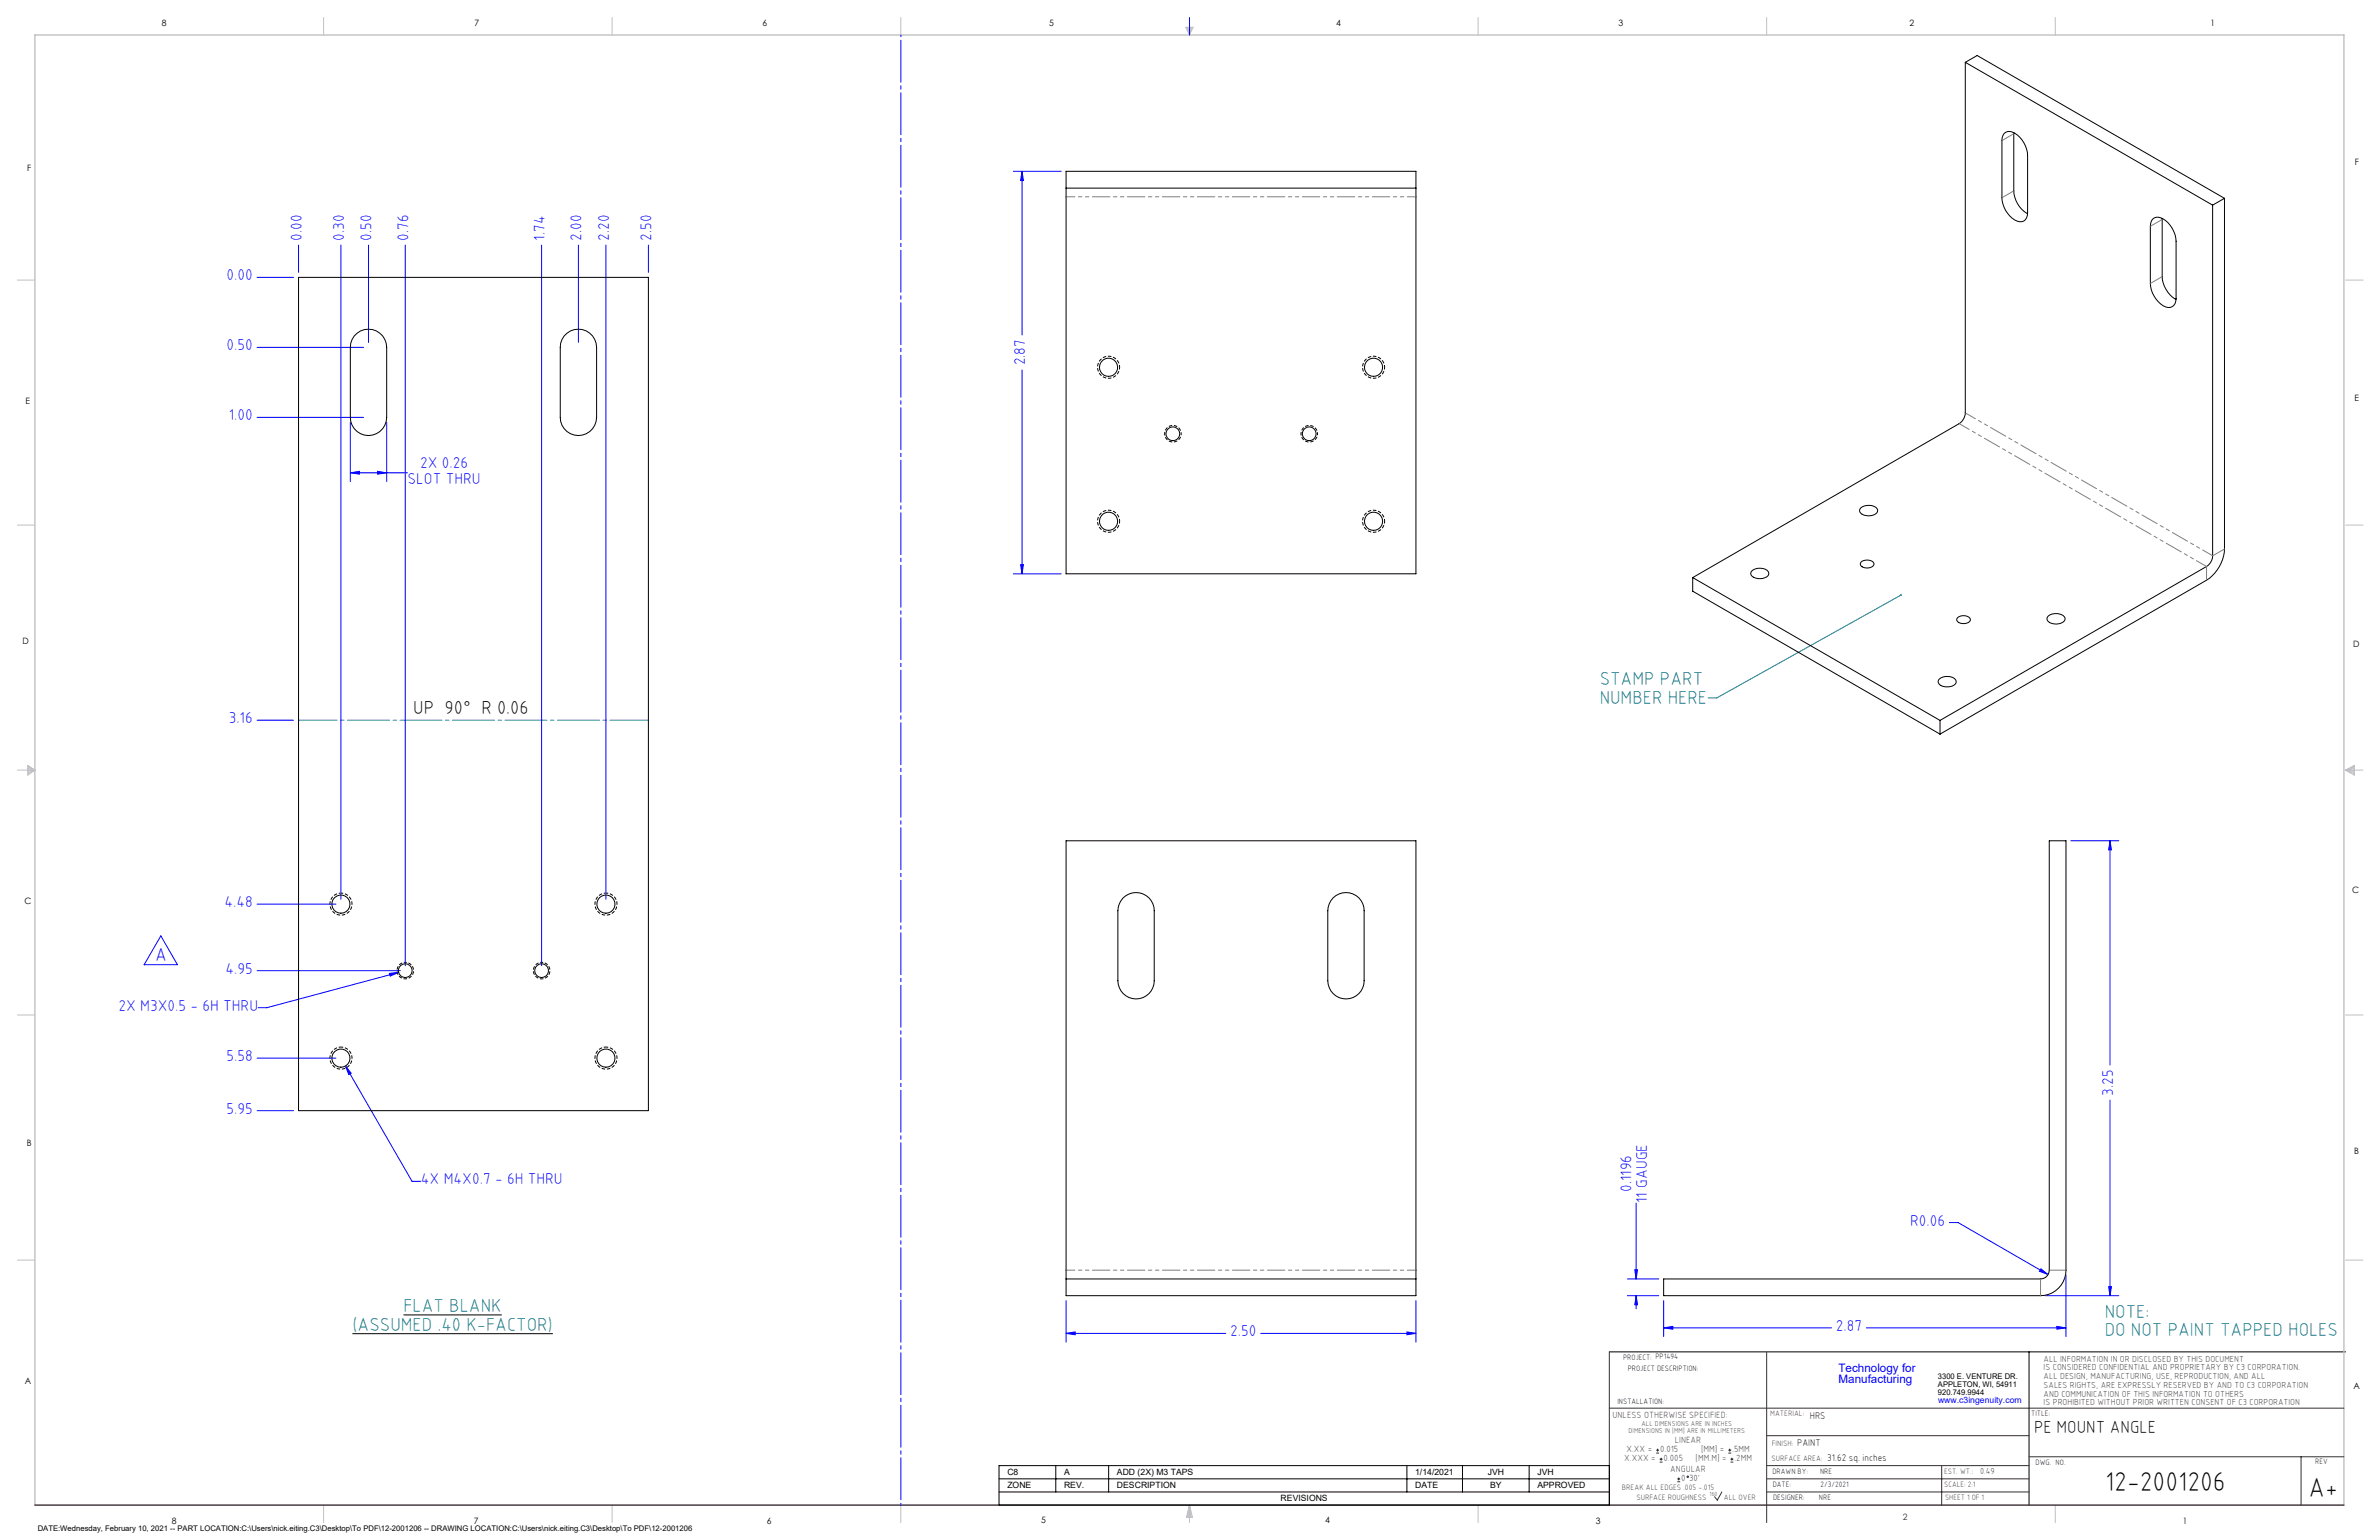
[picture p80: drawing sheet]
<svg xmlns="http://www.w3.org/2000/svg" width="864mm" height="559mm" viewBox="0 0 864 559" stroke-linecap="round" stroke-linejoin="round" font-family="sans-serif">
<defs><g id="words">
<g font-size="9.9">
<text x="764.2" y="541.1">12-2001206</text>
<text x="838" y="543.2">A+</text>
</g>
<g font-size="6.8" fill="#008080">
<text x="580.7" y="248.7">STAMP PART</text>
<text x="580.7" y="255.5">NUMBER HERE</text>
<text x="146.5" y="476.1">FLAT BLANK</text>
<text x="764.1" y="478.1">NOTE:</text>
<text x="127.9" y="482.9">(ASSUMED .40 K-FACTOR)</text>
<text x="764.1" y="484.9">DO NOT PAINT TAPPED HOLES</text>
</g>
<text font-size="6.8" x="150" y="259.2">UP 90° R 0.06</text>
<text font-size="6.8" fill="#00f" x="56.3" y="348.7">A</text>
<text font-size="6.3" x="738.4" y="519.9">PE MOUNT ANGLE</text>
<g font-size="5.7" fill="#00f">
<text x="109.5" y="87.3" transform="rotate(-90 109.5 87.3)">0.00</text>
<text x="124.9" y="87.3" transform="rotate(-90 124.9 87.3)">0.30</text>
<text x="134.9" y="87.3" transform="rotate(-90 134.9 87.3)">0.50</text>
<text x="148.3" y="87.3" transform="rotate(-90 148.3 87.3)">0.76</text>
<text x="197.8" y="87.3" transform="rotate(-90 197.8 87.3)">1.74</text>
<text x="211.1" y="87.3" transform="rotate(-90 211.1 87.3)">2.00</text>
<text x="221.1" y="87.3" transform="rotate(-90 221.1 87.3)">2.20</text>
<text x="236.5" y="87.3" transform="rotate(-90 236.5 87.3)">2.50</text>
<text x="82.2" y="101.8">0.00</text>
<text x="82.2" y="127.2">0.50</text>
<text x="372.2" y="132.6" transform="rotate(-90 372.2 132.6)">2.87</text>
<text x="83" y="152.6">1.00</text>
<text x="152.5" y="169.8">2X 0.26</text>
<text x="148" y="175.5">SLOT THRU</text>
<text x="83" y="262.5">3.16</text>
<text x="81.4" y="329.2">4.48</text>
<text x="81.8" y="353.3">4.95</text>
<text x="43" y="366.8">2X M3X0.5 - 6H THRU</text>
<text x="82.2" y="385.1">5.58</text>
<text x="767.1" y="397.6" transform="rotate(-90 767.1 397.6)">3.25</text>
<text x="82.2" y="404.1">5.95</text>
<text x="152.8" y="429.8">4X M4X0.7 - 6H THRU</text>
<text x="592.3" y="432.5" transform="rotate(-90 592.3 432.5)">0.1196</text>
<text x="597.9" y="436.5" transform="rotate(-90 597.9 436.5)">11 GAUGE</text>
<text x="693.4" y="444.7">R0.06</text>
<text x="446.6" y="484.9">2.50</text>
<text x="666.5" y="482.9">2.87</text>
</g>
<g font-size="4.2" fill="#00f">
<text x="667.4" y="497.7">Technology for</text>
<text x="667.4" y="502">Manufacturing</text>
</g>
<g font-size="3.5">
<text x="657" y="514.9">HRS</text>
<text x="652.4" y="524.7">PAINT</text>
<text x="663.3" y="530.1">31.62 sq. inches</text>
</g>
<g font-size="3.3" fill="#382c30">
<text x="585.4" y="514.4">UNLESS OTHERWISE SPECIFIED:</text>
<text x="590.4" y="526.8">X.XX =</text>
<text x="602.6" y="526.8">0.015</text>
<text x="608" y="523.6">LINEAR</text>
<text x="617.5" y="526.8">[MM] =</text>
<text x="628.8" y="526.8">.5MM</text>
<text x="589.6" y="530.1">X.XXX =</text>
<text x="603.9" y="530.1">0.005</text>
<text x="606.3" y="534">ANGULAR</text>
<text x="615.5" y="530.1">[MM.M] =</text>
<text x="629.6" y="530.1">.2MM</text>
<text x="610.3" y="537.3">0</text>
<text x="613.2" y="537.3">30'</text>
</g>
<g font-size="3.2">
<text x="58.8" y="9.6">8</text>
<text x="172.3" y="9.5">7</text>
<text x="276.8" y="9.5">6</text>
<text x="380.9" y="9.6">5</text>
<text x="485" y="9.5">4</text>
<text x="587.5" y="9.5">3</text>
<text x="693.1" y="9.5">2</text>
<text x="802.4" y="9.5">1</text>
<text x="854.9" y="59.8">F</text>
<text x="9.9" y="62">F</text>
<text x="9.3" y="146.5">E</text>
<text x="854.7" y="145.5">E</text>
<text x="8.2" y="233.6">D</text>
<text x="854.3" y="234.9">D</text>
<text x="8.9" y="328.1">C</text>
<text x="853.9" y="324.1">C</text>
<text x="9.7" y="415.8">B</text>
<text x="854.6" y="418.6">B</text>
<text x="9" y="502">A</text>
<text x="854.3" y="503.9">A</text>
<text x="62.3" y="552.9">8</text>
<text x="172" y="552.9">7</text>
<text x="278.3" y="552.9">6</text>
<text x="377.9" y="552.8">5</text>
<text x="481" y="552.8">4</text>
<text x="579.3" y="552.8">3</text>
<text x="792.4" y="552.8">1</text>
</g>
<g font-size="3.2" fill="#382c30">
<text x="741.9" y="494.1">ALL INFORMATION IN OR DISCLOSED BY THIS DOCUMENT</text>
<text x="741.9" y="497.3">IS CONSIDERED CONFIDENTIAL AND PROPRIETARY BY C3 CORPORATION.</text>
<text x="741.9" y="500.4">ALL DESIGN, MANUFACTURING, USE, REPRODUCTION, AND ALL</text>
<text x="741.9" y="503.6">SALES RIGHTS, ARE EXPRESSLY RESERVED BY AND TO C3 CORPORATION</text>
<text x="741.9" y="506.8">AND COMMUNICATION OF THIS INFORMATION TO OTHERS</text>
<text x="741.9" y="510">IS PROHIBITED WITHOUT PRIOR WRITTEN CONSENT OF C3 CORPORATION</text>
<text x="718.8" y="534.7">0.49</text>
<text x="690.7" y="551.6">2</text>
</g>
<text font-size="3.1" fill="#00f" x="703.5" y="509.2">www.c3ingenuity.com</text>
<g font-size="3.1">
<text x="365.7" y="535.3">C8</text>
<text x="386.3" y="535.3">A</text>
<text x="405.5" y="535.3">ADD (2X) M3 TAPS</text>
<text x="513.7" y="535.3">1/14/2021</text>
<text x="540" y="535.3">JVH</text>
<text x="558.1" y="535.3">JVH</text>
<text x="365.7" y="540">ZONE</text>
<text x="386.3" y="540">REV.</text>
<text x="405.5" y="540">DESCRIPTION</text>
<text x="464.9" y="544.8">REVISIONS</text>
<text x="513.7" y="540">DATE</text>
<text x="540.9" y="540">BY</text>
<text x="558.1" y="540">APPROVED</text>
</g>
<g font-size="2.8">
<text x="589.2" y="493.3">PROJECT: PP1494</text>
<text x="590.9" y="497.3">PROJECT DESCRIPTION:</text>
<text x="703.5" y="500.5">3300 E. VENTURE DR.</text>
<text x="703.5" y="503.3">APPLETON, WI, 54911</text>
<text x="587.1" y="509.6">INSTALLATION:</text>
<text x="703.5" y="506.2">920.749.9944</text>
<text x="737.3" y="513.8">TITLE:</text>
<text x="738.9" y="531.5">DWG. NO.</text>
<text x="840.5" y="531.3">REV</text>
<text x="643.4" y="534.9">DRAWN BY:</text>
<text x="643.5" y="539.7">DATE:</text>
<text x="660.7" y="534.7">NRE</text>
<text x="660.9" y="539.6">2/3/2021</text>
<text x="643.6" y="544.4">DESIGNER:</text>
<text x="660.3" y="544.3">NRE</text>
<text x="13.7" y="555.5">DATE:Wednesday, February 10, 2021 -- PART LOCATION:C:\Users\nick.eiting.C3\Desktop\To PDF\12-2001206 -- DRAWING LOCATION:C:\Users\nick.eiting.C3\Desktop\To PDF\12-2001206</text>
</g>
<g font-size="2.8" fill="#382c30">
<text x="642.6" y="513.8">MATERIAL:</text>
<text x="643.2" y="524.8">FINISH:</text>
<text x="643.1" y="530.1">SURFACE AREA:</text>
<text x="705.7" y="534.7">EST. WT.:</text>
<text x="705.7" y="539.7">SCALE: 2:1</text>
<text x="588.8" y="540.5">BREAK ALL EDGES .005 -.015</text>
<text x="594" y="544.2">SURFACE ROUGHNESS</text>
<text x="625.8" y="544.2">ALL OVER</text>
<text x="706.1" y="544.4">SHEET 1 OF 1</text>
</g>
<g font-size="2.5" fill="#382c30">
<text x="591.2" y="520.1">DIMENSIONS IN [MM] ARE IN MILLIMETERS</text>
<text x="595.9" y="517.3">ALL DIMENSIONS ARE IN INCHES</text>
</g>
<text font-size="2.2" fill="#382c30" x="620.6" y="542.9">160</text>
</g></defs>
<path d="M146.5 477.1h35.7M127.9 483.9h72.8M584.2 490.5h267.3M736.6 490.5v55.6M362.7 531.8h221.5v14.3h-221.5zM362.7 536.6h221.5M383.3 531.8v9.6M402.4 531.8v9.6M510.7 531.8v9.6M530.9 531.8v9.6M555.1 531.8v9.6M362.7 541.4h221.5" fill="none" stroke="#000" stroke-width=".36"/>
<g fill="none" stroke="#c0c0c0" stroke-width=".36">
<path d="M117.5 6.4v6.3M222.2 6.4v6.3M327 6.4v6.3M430.4 9.9h2.7l-1.3 2.8zM430.9 9.9l.9 2.8M431.2 9.9l.6 2.8M432.1 9.9l-.3 2.8M432.6 9.9l-.8 2.8M536.6 6.4v6.3M641.3 6.4v6.3M746.1 6.4v6.3M6.3 101.6h6.4"/>
<path d="M851.5 101.6h6.3M6.3 190.5h6.4M851.5 190.5h6.3M6.3 279.4h6.4M10.1 277.7l2.6 1.7-2.6 1.9zM10.1 278.2l2.6 1.2M10.1 278.8l2.6 .6M12.7 279.4l-2.6 1.2M12.7 279.4l-2.6 .5M851.5 279.4h6.3M851.5 279.4l3.1 .5M851.5 279.4l3.1 1.2"/>
<path d="M851.5 279.4l3.1-1.7v3.6zM854.6 278.8l-3.1 .6M854.6 278.2l-3.1 1.2M6.3 368.3h6.4M851.5 368.3h6.3M6.3 457.2h6.4M851.5 457.2h6.3M117.5 546.1v6.4M222.2 546.1v6.4M327 546.1v6.4M431.8 546.1v6.4M431.8 546.1l1.1 4.5h-2.2z"/>
<path d="M431.8 546.1l.6 4.5M431.8 546.1l-.9 4.5M431.8 546.1l-.4 4.5M431.8 546.1l.3 4.5M536.6 546.1v6.4M746.1 546.1v6.4"/>
</g>
<path d="M12.7 546.1v-533.4h838.2v533.4" fill="none" stroke="#c0c0c0" stroke-width=".5"/>
<g fill="none" stroke="#00f" stroke-width=".36">
<path d="M431.8 6.4v6.3M367.8 62.2h17.4M371 62.2l.5 3.3h-1zM371 62.2v59.3M108.4 88.9v9.9M123.8 88.9v237.4M133.8 88.9v35.3M147.1 88.9v261.5M196.6 88.9v261.5M210 88.9v35.3M220 88.9v237.4M235.4 88.9v9.9"/>
<path d="M93.3 100.6h13.3M93.3 126h38.7M371 134.2v74M93.3 151.4h38.7M127.2 153.2v21.5M140.4 153.2v21.5M127.2 171.6l3.3-.6v1zM127.2 171.6h20.7M137.1 171l3.3 .6-3.3 .4zM367.8 208.2h17.4M370.5 204.9h1l-.5 3.3zM93.3 261.3h13.3"/>
<path d="M751.7 305.1h17.4M766 305.1v81.4M766 305.1l.5 3.3h-1zM58.4 339.6l6 10.5h-12.1zM93.3 328.1h28.7M93.3 352.2h52M141.4 353.2l3.3-.4-3.1 1.4zM144.7 352.8l-47.8 12.9h-3.2M93.3 384h28.7M125.4 386.8l2.1 2.6-.9 .5zM125.4 386.8l24.2 41.9h3.2M766 399.2v70.9"/>
<path d="M93.3 403h13.3M593.9 436.5v27.6M707.6 443.6h3.2l32.7 18.9M387 471.9v15.1M514 471.9v15.1M590.8 470.1h11.4M590.8 464.1h11.4M593.4 460.8h1l-.5 3.3zM593.9 470.1l.5 3.4h-1zM593.9 470.1v4.8M603.9 471.9v13.1M740.9 460.4l2.6 2.1-3.2-1.2z"/>
<path d="M742.5 470.1h26.6M750 462.7v22.3M765.5 466.9h1l-.5 3.2zM387 483.8l3.3-.5v1zM387 483.8h58M457.7 483.8h56.3M510.7 483.3l3.3 .5-3.3 .5zM603.9 481.8l3.3-.5v1zM603.9 481.8h60.9M677.5 481.8h72.5M746.7 481.3l3.3 .5-3.3 .5z"/>
</g>
<path d="M584.2 490.5v55.6M641.3 490.7v61.8M584.2 511h266.7M641.3 520.9h95.3M641.3 531.8h95.3M641.3 536.6h95.3M704.8 531.8v14.3M736.6 528.6h114.3M835.3 528.6v17.5M625.1 541.4l-1.7 2.9-1-1.2M641.3 541.4h95.3" fill="none" stroke="#382c30" stroke-width=".36"/>
<path d="M12.7 546.1h838.2" fill="none" stroke="#382c30" stroke-width=".5"/>
<path d="M406.4 133.3a4 4 0 0 0-5.9-3.6 4 4 0 0 0-.2 6.9 4 4 0 0 0 6.1-3.1v-.2M502.6 133.3a4 4 0 0 0-5.9-3.6 4 4 0 0 0-.2 6.9 4 4 0 0 0 6.1-3.1v-.2M406.4 189.1a4 4 0 0 0-5.9-3.5 4 4 0 0 0-.2 6.9 4 4 0 0 0 6.1-3.1v-.3M502.6 189.1a4 4 0 0 0-5.9-3.5 4 4 0 0 0-.2 6.9 4 4 0 0 0 6.1-3.1v-.3M123.8 324.1a4 4 0 0 0-3.5 5.9 4 4 0 0 0 6.8 .2 4 4 0 0 0-3-6.1h-.3M220 324.1a4 4 0 0 0-3.5 5.9 4 4 0 0 0 6.8 .2 4 4 0 0 0-3-6.1h-.3M123.8 379.9a4 4 0 0 0-3.5 6 4 4 0 0 0 6.8 .2 4 4 0 0 0-3-6.2h-.3M220 379.9a4 4 0 0 0-3.5 6 4 4 0 0 0 6.8 .2 4 4 0 0 0-3-6.2h-.3" fill="none" stroke="#000" stroke-width=".36" stroke-dasharray="1.3 .6" stroke-dashoffset=".5" stroke-linecap="butt"/>
<path d="M428.8 157.4a3 3 0 0 0-4.4-2.7 3 3 0 0 0-.3 5.2 3 3 0 0 0 4.7-2.3v-.2M478.3 157.4a3 3 0 0 0-4.4-2.7 3 3 0 0 0-.3 5.2 3 3 0 0 0 4.7-2.3v-.2M147.1 349.2a3 3 0 0 0-2.6 4.4 3 3 0 0 0 5.1 .2 3 3 0 0 0-2.2-4.6h-.3M196.6 349.2a3 3 0 0 0-2.6 4.4 3 3 0 0 0 5.1 .2 3 3 0 0 0-2.2-4.6h-.3" fill="none" stroke="#000" stroke-width=".36" stroke-dasharray="1.3 .6" stroke-dashoffset=".7" stroke-linecap="butt"/>
<path d="M690.1 215.9l-66.8 37.3h-3.2" fill="none" stroke="#008080" stroke-width=".36"/>
<path d="M235.4 261.3h-127" fill="none" stroke="#0080c0" stroke-width=".36" stroke-dasharray="15.2 1.3 1.3 1.3" stroke-dashoffset="1.3"/>
<path d="M327 12.7v533.4" fill="none" stroke="#00f" stroke-width=".36" stroke-dasharray="15.2 1.3 1.3 1.3" stroke-dashoffset="-1.9"/>
<path d="M689.8 215.7h.5l-.2 .2 .3-.1a.33 .33 0 0 1-.4 .5 .33 .33 0 0 1-.2-.6z" fill="#008080"/>
<g fill="#00f">
<path d="M740.9 460.4l-.6 .9 3.2 1.2zM125.4 386.8l1.2 3.1 .9-.5zM127.2 171.6l3.3-.6v1zM137.1 171l3.3 .6-3.3 .4zM141.4 353.2l.2 1 3.1-1.4z"/>
<path d="M746.7 481.3l3.3 .5-3.3 .5zM603.9 481.8l3.3-.5v1z"/>
<path d="M510.7 483.3l3.3 .5-3.3 .5zM387 483.8l3.3-.5v1z"/>
<path d="M593.9 470.1l.5 3.4h-1zM593.4 460.8h1l-.5 3.3z"/>
<path d="M766 305.1l.5 3.3h-1zM765.5 466.9h1l-.5 3.2zM371 62.2l.5 3.3h-1zM370.5 204.9h1l-.5 3.3z"/>
</g>
<g fill="none" stroke="#000" stroke-width=".36">
<path d="M713.4 22.6v127.3a5.1 5.1 0 0 1-2.2 3.8l-96.7 55.9M713.4 22.6l89.8 51.8M713.4 22.6l4.3-2.5 89.8 51.9M727.5 48.5a3.4 3.4 0 0 1 4.8 .5 10.4 10.4 0 0 1 3.7 7.4v20.8a2.82 2.82 0 0 1-1.3 3 2.82 2.82 0 0 1-3.3-.4 10.1 10.1 0 0 1-4.7-8v-20.8l.1-1zM731 48.1v21.2a10.1 10.1 0 0 0 5 8.2M387 68.3v139.9h127v-139.9M387 68.3v-6.1h127v6.1M387 68.3h127M781.4 79.6a3.4 3.4 0 0 1 4.8 .4 10.5 10.5 0 0 1 3.7 7.5v20.8a2.86 2.86 0 0 1-1.4 3 2.86 2.86 0 0 1-3.3-.4 10.4 10.4 0 0 1-4.6-8v-20.8l.3-1.8zM784.9 79.2v21.2a10.3 10.3 0 0 0 5 8.3M803.2 74.4v127.3a4.8 4.8 0 0 1-2.2 3.9l-96.7 55.8M807.5 72v127.2a14.4 14.4 0 0 1-6.5 11.3l-96.7 55.9"/>
<path d="M807.5 72l-4.3 2.4M108.4 100.6h127v302.4h-127zM128.6 121.9a6.6 6.6 0 0 1 7.3-2.1 6.6 6.6 0 0 1 4.5 6.2v25.4a6.6 6.6 0 0 1-6.6 6.6 6.6 6.6 0 0 1-6.6-6.6v-25.4l.1-1.4zM204.8 121.9a6.6 6.6 0 0 1 7.3-2.1 6.6 6.6 0 0 1 4.5 6.2v25.4a6.6 6.6 0 0 1-6.6 6.6 6.6 6.6 0 0 1-6.6-6.6v-25.4l.1-1.4zM675.6 184.2a4.6 4.6 0 0 1 5.8 .4 1.85 1.85 0 0 1-2.1 2.5 4 4 0 0 1-4.2-1.4l.1-1zM614.5 209.6l89.8 51.8M614.5 209.6v4.9l89.8 51.9M636.1 207a4.6 4.6 0 0 1 5.8 .4 1.51 1.51 0 0 1-1.3 2.3 4.3 4.3 0 0 1-5-1.2l.1-1zM675.5 204a3.3 3.3 0 0 1 4.8 .4 2.18 2.18 0 0 1-2.9 1.7 1.89 1.89 0 0 1-2.1-1.7zM710.6 224.2a3.2 3.2 0 0 1 4.7 .4 2.14 2.14 0 0 1-2.9 1.7 1.88 1.88 0 0 1-2.1-1.7zM743.6 223.5a4.6 4.6 0 0 1 5.8 .3 1.85 1.85 0 0 1-2 2.5 3.5 3.5 0 0 1-4.3-1.8zM704.1 246.3a4.6 4.6 0 0 1 5.8 .4 1.85 1.85 0 0 1-2.1 2.5 3.5 3.5 0 0 1-4.3-1.9z"/>
<path d="M704.3 261.4v5M743.9 305.1h6.1v155.8a9.3 9.3 0 0 1-9.3 9.2h-136.8v-6h136.8a3.2 3.2 0 0 0 3.2-3.2zM407.7 325.8a6.6 6.6 0 0 1 7.2-1.4 6.6 6.6 0 0 1 4.1 6.1v25.4a6.6 6.6 0 0 1-6.6 6.6 6.6 6.6 0 0 1-6.6-6.6v-25.4a6.9 6.9 0 0 1 1.9-4.7zM483.9 325.8a6.6 6.6 0 0 1 7.2-1.4 6.6 6.6 0 0 1 4.1 6.1v25.4a6.6 6.6 0 0 1-6.6 6.6 6.6 6.6 0 0 1-6.6-6.6v-25.4a6.9 6.9 0 0 1 1.9-4.7zM387 464.1v-159h127v159M387 464.1h127M387 464.1v6h127v-6"/>
<circle cx="402.4" cy="133.3" r="3.3"/>
<circle cx="498.6" cy="133.3" r="3.3"/>
<circle cx="425.8" cy="157.4" r="2.5"/>
<circle cx="475.3" cy="157.4" r="2.5"/>
<circle cx="402.4" cy="189.2" r="3.3"/>
<circle cx="498.6" cy="189.1" r="3.3"/>
<circle cx="123.8" cy="328.1" r="3.3"/>
<circle cx="220" cy="328.1" r="3.3"/>
<circle cx="147.1" cy="352.2" r="2.5"/>
<circle cx="196.6" cy="352.2" r="2.51"/>
<circle cx="123.8" cy="383.9" r="3.3"/>
<circle cx="220" cy="383.9" r="3.3"/>
</g>
<path d="M514 71.4h-127M514 460.9h-127" fill="none" stroke="#808080" stroke-width=".36" stroke-dasharray="6.3 1.3 1.3 1.3 1.3 1.3" stroke-dashoffset="3.2"/>
<path d="M726.7 51l4.3-2.5M726.7 71.7l4.3-2.4M780.6 82.1l4.3-2.5M780.6 102.8l4.3-2.4M801 210.5v-4.9M803.2 201.7l4.3-2.5M740.7 470.1v-6M743.9 460.9h6.1" fill="none" stroke="#808080" stroke-width=".36" stroke-dasharray="6.3 1.3 1.3 1.3 1.3 1.3"/>
<path d="M801 205.6l-89.8-51.9M803.2 201.7l-89.8-51.9" fill="none" stroke="#808080" stroke-width=".36" stroke-dasharray="6.3 1.3 1.3 1.3 1.3 1.3" stroke-dashoffset="2.1"/>
<g fill="none" stroke="#382c30" stroke-width=".36">
<path d="M601.2 527.3h1.1M601.2 526.2h1.1M601.7 525.7v1M602.5 530.5h1M602.5 529.5h1M603 529v1M608.9 537.7h1M608.9 536.6h1M609.4 536.1v1.1M627.4 527.3h1M627.4 526.2h1M627.9 525.7v1"/>
<path d="M628.2 530.5h1M628.2 529.5h1M628.7 529v1"/>
<circle cx="612.7" cy="535.9" r=".27"/>
</g>
<use href="#words"/>
</svg>
